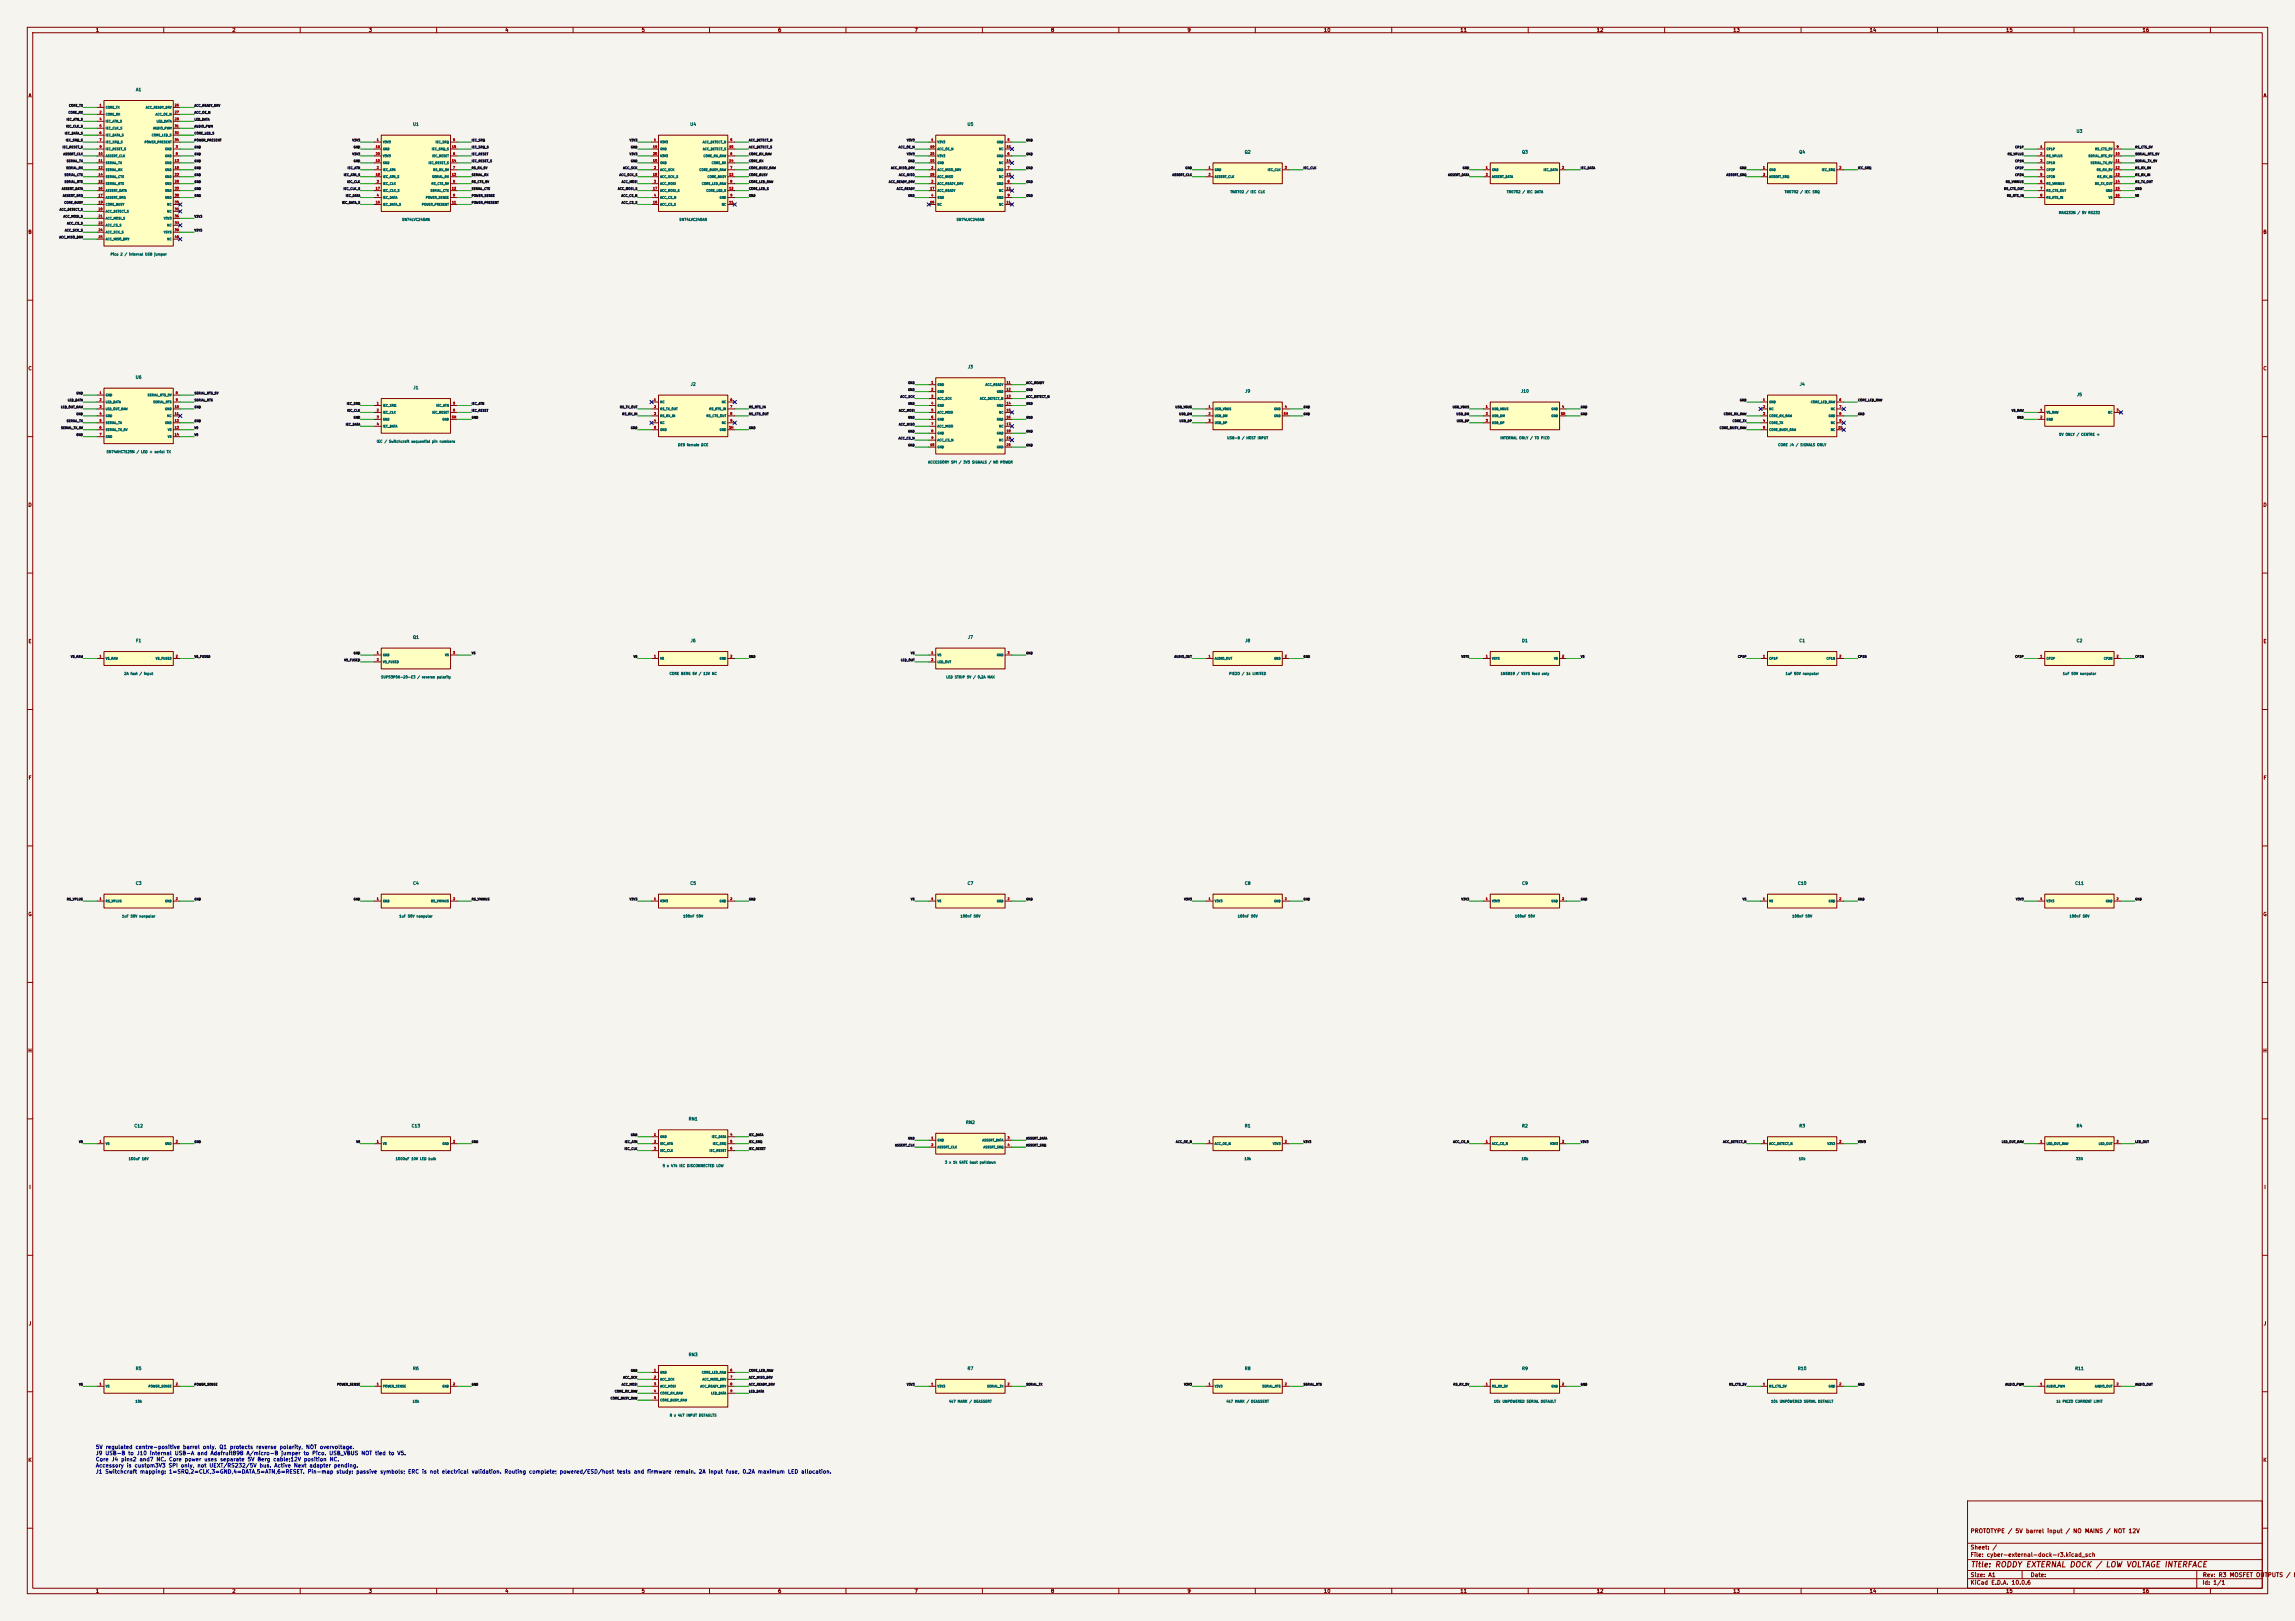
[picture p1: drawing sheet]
<svg xmlns="http://www.w3.org/2000/svg" width="841mm" height="594mm" viewBox="0 0 841 594" stroke-linecap="round" stroke-linejoin="round" font-family="sans-serif">
<defs><g id="words">
<text font-size="2" fill="#840000" x="722" y="574.8">Title: RODDY EXTERNAL DOCK / LOW VOLTAGE INTERFACE</text>
<g font-size="1.5" fill="#840000">
<text x="721.9" y="562.1">PROTOTYPE / 5V barrel input / NO MAINS / NOT 12V</text>
<text x="721.9" y="568.1">Sheet: /</text>
<text x="721.9" y="570.8">File: cyber-external-dock-r3.kicad_sch</text>
<text x="721.9" y="581">KiCad E.D.A. 10.0.6</text>
<text x="721.9" y="578.2">Size: A1</text>
<text x="743.9" y="578.2">Date:</text>
<text x="806.9" y="581">Id: 1/1</text>
<text x="807" y="578.2">Rev: R3 MOSFET OUTPUTS / PR</text>
</g>
<g font-size="1.4" fill="#0000c2">
<text x="35" y="531.3">5V regulated centre-positive barrel only. Q1 protects reverse polarity, NOT overvoltage.</text>
<text x="35" y="533.6">J9 USB-B to J10 internal USB-A and Adafruit898 A/micro-B jumper to Pico. USB_VBUS NOT tied to V5.</text>
<text x="35" y="535.8">Core J4 pins2 and7 NC. Core power uses separate 5V Berg cable;12V position NC.</text>
<text x="35" y="538.1">Accessory is custom3V3 SPI only, not UEXT/RS232/5V bus. Active Next adapter pending.</text>
<text x="35" y="540.3">J1 Switchcraft mapping: 1=SRQ,2=CLK,3=GND,4=DATA,5=ATN,6=RESET. Pin-map study: passive symbols; ERC is not electrical validation. Routing complete; powered/ESD/host tests and firmware remain. 2A input fuse, 0.2A maximum LED allocation.</text>
</g>
<g font-size="1.3" fill="#840000">
<text x="35" y="12">1</text>
<text x="85" y="12">2</text>
<text x="135" y="12">3</text>
<text x="185" y="12">4</text>
<text x="235" y="12">5</text>
<text x="285" y="12">6</text>
<text x="335" y="12">7</text>
<text x="385" y="12">8</text>
<text x="435" y="12">9</text>
<text x="485" y="12">10</text>
<text x="535" y="12">11</text>
<text x="585" y="12">12</text>
<text x="635" y="12">13</text>
<text x="685" y="12">14</text>
<text x="735" y="12">15</text>
<text x="785" y="12">16</text>
<text x="10.3" y="36">A</text>
<text x="829.3" y="36">A</text>
<text x="10.2" y="86">B</text>
<text x="829.2" y="86">B</text>
<text x="10.2" y="136">C</text>
<text x="829.2" y="136">C</text>
<text x="10.2" y="186">D</text>
<text x="829.2" y="186">D</text>
<text x="10.3" y="236">E</text>
<text x="829.3" y="236">E</text>
<text x="10.3" y="286">F</text>
<text x="829.3" y="286">F</text>
<text x="10.2" y="336">G</text>
<text x="829.2" y="336">G</text>
<text x="10.2" y="386">H</text>
<text x="829.2" y="386">H</text>
<text x="10.6" y="436">I</text>
<text x="829.6" y="436">I</text>
<text x="10.4" y="486">J</text>
<text x="829.4" y="486">J</text>
<text x="10.2" y="536">K</text>
<text x="829.2" y="536">K</text>
<text x="35" y="584">1</text>
<text x="85" y="584">2</text>
<text x="135" y="584">3</text>
<text x="185" y="584">4</text>
<text x="235" y="584">5</text>
<text x="285" y="584">6</text>
<text x="335" y="584">7</text>
<text x="385" y="584">8</text>
<text x="435" y="584">9</text>
<text x="485" y="584">10</text>
<text x="535" y="584">11</text>
<text x="585" y="584">12</text>
<text x="635" y="584">13</text>
<text x="685" y="584">14</text>
<text x="735" y="584">15</text>
<text x="785" y="584">16</text>
</g>
<g font-size="1.1" fill="#006464">
<text x="49.7" y="33.7">A1</text>
<text x="151.2" y="46.4">U1</text>
<text x="252.8" y="46.4">U4</text>
<text x="354.4" y="46.4">U5</text>
<text x="760.8" y="48.9">U3</text>
<text x="456" y="56.5">Q2</text>
<text x="557.6" y="56.5">Q3</text>
<text x="659.2" y="56.5">Q4</text>
<text x="354.5" y="135.3">J3</text>
<text x="49.6" y="139.1">U6</text>
<text x="151.3" y="142.9">J1</text>
<text x="252.9" y="141.6">J2</text>
<text x="659.3" y="141.6">J4</text>
<text x="456.1" y="144.2">J9</text>
<text x="557.2" y="144.2">J10</text>
<text x="760.9" y="145.4">J5</text>
<text x="49.7" y="235.6">F1</text>
<text x="151.2" y="234.3">Q1</text>
<text x="252.9" y="235.6">J6</text>
<text x="354.5" y="234.3">J7</text>
<text x="456.1" y="235.6">J8</text>
<text x="557.6" y="235.6">D1</text>
<text x="659.2" y="235.6">C1</text>
<text x="760.8" y="235.6">C2</text>
<text x="49.6" y="324.5">C3</text>
<text x="151.2" y="324.5">C4</text>
<text x="252.8" y="324.5">C5</text>
<text x="354.4" y="324.5">C7</text>
<text x="456" y="324.5">C8</text>
<text x="557.6" y="324.5">C9</text>
<text x="658.7" y="324.5">C10</text>
<text x="760.3" y="324.5">C11</text>
<text x="49.1" y="413.4">C12</text>
<text x="150.7" y="413.4">C13</text>
<text x="252.2" y="410.9">RN1</text>
<text x="353.8" y="412.1">RN2</text>
<text x="456" y="413.4">R1</text>
<text x="557.6" y="413.4">R2</text>
<text x="659.2" y="413.4">R3</text>
<text x="760.8" y="413.4">R4</text>
<text x="252.2" y="497.2">RN3</text>
<text x="49.6" y="502.3">R5</text>
<text x="151.2" y="502.3">R6</text>
<text x="354.4" y="502.3">R7</text>
<text x="456" y="502.3">R8</text>
<text x="557.6" y="502.3">R9</text>
<text x="658.7" y="502.3">R10</text>
<text x="760.3" y="502.3">R11</text>
</g>
<g font-size=".9" fill="#006464">
<text x="450.7" y="71">TN0702 / IEC CLK</text>
<text x="552" y="71">TN0702 / IEC DATA</text>
<text x="653.9" y="71">TN0702 / IEC SRQ</text>
<text x="147.2" y="81.1">SN74LVC245AN</text>
<text x="248.8" y="81.1">SN74LVC245AN</text>
<text x="350.4" y="81.1">SN74LVC245AN</text>
<text x="754.3" y="78.6">MAX232N / 5V RS232</text>
<text x="40.4" y="93.8">Pico 2 / internal USB jumper</text>
<text x="449.6" y="161.2">USB-B / HOST INPUT</text>
<text x="549.7" y="161.2">INTERNAL ONLY / TO PICO</text>
<text x="754.5" y="159.9">5V ONLY / CENTRE +</text>
<text x="38.9" y="166.2">SN74AHCT125N / LED + serial TX</text>
<text x="138" y="162.4">IEC / Switchcraft sequential pin numbers</text>
<text x="248.4" y="163.7">DE9 female DCE</text>
<text x="651.5" y="163.7">CORE J4 / SIGNALS ONLY</text>
<text x="340" y="170">ACCESSORY SPI / 3V3 SIGNALS / NO POWER</text>
<text x="45.4" y="247.5">2A fast / input</text>
<text x="139.5" y="248.8">SUP53P06-20-E3 / reverse polarity</text>
<text x="245.2" y="247.5">CORE BERG 5V / 12V NC</text>
<text x="346.6" y="248.8">LED STRIP 5V / 0.2A MAX</text>
<text x="450.3" y="247.5">PIEZO / 1k LIMITED</text>
<text x="549.8" y="247.5">1N5819 / VSYS feed only</text>
<text x="654.2" y="247.5">1uF 50V nonpolar</text>
<text x="755.8" y="247.5">1uF 50V nonpolar</text>
<text x="44.6" y="336.4">1uF 50V nonpolar</text>
<text x="146.2" y="336.4">1uF 50V nonpolar</text>
<text x="250.2" y="336.4">100nF 50V</text>
<text x="351.8" y="336.4">100nF 50V</text>
<text x="453.4" y="336.4">100nF 50V</text>
<text x="555" y="336.4">100nF 50V</text>
<text x="656.6" y="336.4">100nF 50V</text>
<text x="758.2" y="336.4">100nF 50V</text>
<text x="47" y="425.3">100uF 16V</text>
<text x="144.9" y="425.3">1000uF 10V LED bulk</text>
<text x="455.9" y="425.3">10k</text>
<text x="557.5" y="425.3">10k</text>
<text x="659.1" y="425.3">10k</text>
<text x="760.6" y="425.3">330</text>
<text x="242.7" y="427.9">5 x 47k IEC DISCONNECTED LOW</text>
<text x="346.2" y="426.6">3 x 1k GATE boot pulldown</text>
<text x="49.5" y="514.2">10k</text>
<text x="151.1" y="514.2">10k</text>
<text x="347.7" y="514.2">4k7 MARK / DEASSERT</text>
<text x="449.3" y="514.2">4k7 MARK / DEASSERT</text>
<text x="547.3" y="514.2">10k UNPOWERED SERIAL DEFAULT</text>
<text x="648.9" y="514.2">10k UNPOWERED SERIAL DEFAULT</text>
<text x="753.4" y="514.2">1k PIEZO CURRENT LIMIT</text>
<text x="245.3" y="519.3">8 x 4k7 INPUT DEFAULTS</text>
</g>
<g font-size=".8" fill="#0f0f0f">
<text x="25" y="41.8">CORE_RX</text>
<text x="25.2" y="39.3">CORE_TX</text>
<text x="71.1" y="41.8">ACC_OE_N</text>
<text x="71.1" y="39.3">ACC_READY_DRV</text>
<text x="24.2" y="46.9">IEC_CLK_S</text>
<text x="24.3" y="44.4">IEC_ATN_S</text>
<text x="71.1" y="44.4">LED_DATA</text>
<text x="71.1" y="46.9">AUDIO_PWM</text>
<text x="23.6" y="49.4">IEC_DATA_S</text>
<text x="24" y="52">IEC_SRQ_S</text>
<text x="71.1" y="49.4">CORE_LED_S</text>
<text x="71.1" y="52">POWER_PRESENT</text>
<text x="129" y="52">V3V3</text>
<text x="172.7" y="52">IEC_SRQ</text>
<text x="230.6" y="52">V3V3</text>
<text x="274.3" y="52">ACC_DETECT_N</text>
<text x="332.2" y="52">V3V3</text>
<text x="375.9" y="52">GND</text>
<text x="22.8" y="54.5">IEC_RESET_S</text>
<text x="23.1" y="57.1">ASSERT_CLK</text>
<text x="24.3" y="59.6">SERIAL_TX</text>
<text x="71.1" y="54.5">GND</text>
<text x="71.1" y="57.1">GND</text>
<text x="71.1" y="59.6">GND</text>
<text x="129" y="57.1">V3V3</text>
<text x="129.5" y="59.6">GND</text>
<text x="129.5" y="54.5">GND</text>
<text x="172.7" y="54.5">IEC_SRQ_S</text>
<text x="172.7" y="57.1">IEC_RESET</text>
<text x="172.7" y="59.6">IEC_RESET_S</text>
<text x="230.6" y="57.1">V3V3</text>
<text x="231.1" y="54.5">GND</text>
<text x="231.1" y="59.6">GND</text>
<text x="274.3" y="54.5">ACC_DETECT_S</text>
<text x="274.3" y="57.1">CORE_RX_RAW</text>
<text x="274.3" y="59.6">CORE_RX</text>
<text x="329.2" y="54.5">ACC_OE_N</text>
<text x="332.2" y="57.1">V3V3</text>
<text x="332.7" y="59.6">GND</text>
<text x="375.9" y="57.1">GND</text>
<text x="735.6" y="57.1">RS_VPLUS</text>
<text x="738.3" y="59.6">CP1N</text>
<text x="738.3" y="54.5">CP1P</text>
<text x="782.3" y="59.6">SERIAL_TX_5V</text>
<text x="782.3" y="57.1">SERIAL_RTS_5V</text>
<text x="782.3" y="54.5">RS_CTS_5V</text>
<text x="23.5" y="64.7">SERIAL_CTS</text>
<text x="24.1" y="62.1">SERIAL_RX</text>
<text x="71.1" y="64.7">GND</text>
<text x="71.1" y="62.1">GND</text>
<text x="125.9" y="64.7">IEC_ATN_S</text>
<text x="127.3" y="62.1">IEC_ATN</text>
<text x="172.7" y="62.1">RS_RX_5V</text>
<text x="172.7" y="64.7">SERIAL_RX</text>
<text x="226.9" y="64.7">ACC_SCK_S</text>
<text x="228.2" y="62.1">ACC_SCK</text>
<text x="274.3" y="62.1">CORE_BUSY_RAW</text>
<text x="274.3" y="64.7">CORE_BUSY</text>
<text x="326.4" y="62.1">ACC_MISO_DRV</text>
<text x="329.3" y="64.7">ACC_MISO</text>
<text x="375.9" y="62.1">GND</text>
<text x="429.5" y="64.7">ASSERT_CLK</text>
<text x="434.3" y="62.1">GND</text>
<text x="477.5" y="62.1">IEC_CLK</text>
<text x="530.6" y="64.7">ASSERT_DATA</text>
<text x="535.9" y="62.1">GND</text>
<text x="579.1" y="62.1">IEC_DATA</text>
<text x="632.5" y="64.7">ASSERT_SRQ</text>
<text x="637.5" y="62.1">GND</text>
<text x="680.7" y="62.1">IEC_SRQ</text>
<text x="738.3" y="64.7">CP2N</text>
<text x="738.3" y="62.1">CP2P</text>
<text x="782.3" y="64.7">RS_RX_IN</text>
<text x="782.3" y="62.1">RS_RX_5V</text>
<text x="22.6" y="69.8">ASSERT_DATA</text>
<text x="23.5" y="67.2">SERIAL_RTS</text>
<text x="71.1" y="69.8">GND</text>
<text x="71.1" y="67.2">GND</text>
<text x="125.8" y="69.8">IEC_CLK_S</text>
<text x="127.1" y="67.2">IEC_CLK</text>
<text x="172.7" y="69.8">SERIAL_CTS</text>
<text x="172.7" y="67.2">RS_CTS_5V</text>
<text x="226.3" y="69.8">ACC_MOSI_S</text>
<text x="227.7" y="67.2">ACC_MOSI</text>
<text x="274.3" y="67.2">CORE_LED_RAW</text>
<text x="274.3" y="69.8">CORE_LED_S</text>
<text x="325.6" y="67.2">ACC_READY_DRV</text>
<text x="328.5" y="69.8">ACC_READY</text>
<text x="375.9" y="67.2">GND</text>
<text x="734.3" y="69.8">RS_CTS_OUT</text>
<text x="734.9" y="67.2">RS_VMINUS</text>
<text x="782.3" y="69.8">GND</text>
<text x="782.3" y="67.2">RS_TX_OUT</text>
<text x="21.8" y="77.4">ACC_DETECT_S</text>
<text x="22.9" y="72.3">ASSERT_SRQ</text>
<text x="23.4" y="74.8">CORE_BUSY</text>
<text x="71.1" y="72.3">GND</text>
<text x="125.2" y="74.8">IEC_DATA_S</text>
<text x="126.6" y="72.3">IEC_DATA</text>
<text x="172.7" y="74.8">POWER_PRESENT</text>
<text x="172.7" y="72.3">POWER_SENSE</text>
<text x="227.6" y="72.3">ACC_CS_N</text>
<text x="227.7" y="74.8">ACC_CS_S</text>
<text x="274.3" y="72.3">GND</text>
<text x="332.7" y="72.3">GND</text>
<text x="375.9" y="72.3">GND</text>
<text x="735.3" y="72.3">RS_RTS_IN</text>
<text x="782.3" y="72.3">V5</text>
<text x="23.1" y="79.9">ACC_MOSI_S</text>
<text x="24.5" y="82.5">ACC_CS_S</text>
<text x="71.1" y="79.9">V3V3</text>
<text x="21.6" y="87.5">ACC_MISO_DRV</text>
<text x="23.7" y="85">ACC_SCK_S</text>
<text x="71.1" y="85">VSYS</text>
<text x="332.7" y="143.4">GND</text>
<text x="332.7" y="140.9">GND</text>
<text x="375.9" y="143.4">GND</text>
<text x="375.9" y="140.9">ACC_READY</text>
<text x="22.2" y="149.8">LED_OUT_RAW</text>
<text x="24.7" y="147.2">LED_DATA</text>
<text x="27.9" y="144.7">GND</text>
<text x="71.1" y="149.8">GND</text>
<text x="71.1" y="147.2">SERIAL_RTS</text>
<text x="71.1" y="144.7">SERIAL_RTS_5V</text>
<text x="127" y="148.5">IEC_SRQ</text>
<text x="172.7" y="148.5">IEC_ATN</text>
<text x="227.1" y="149.8">RS_TX_OUT</text>
<text x="274.3" y="149.8">RS_RTS_IN</text>
<text x="329.8" y="146">ACC_SCK</text>
<text x="332.7" y="148.5">GND</text>
<text x="375.9" y="146">ACC_DETECT_N</text>
<text x="375.9" y="148.5">GND</text>
<text x="430.6" y="149.8">USB_VBUS</text>
<text x="477.5" y="149.8">GND</text>
<text x="532.2" y="149.8">USB_VBUS</text>
<text x="579.1" y="149.8">GND</text>
<text x="637.5" y="147.2">GND</text>
<text x="680.7" y="147.2">CORE_LED_RAW</text>
<text x="24.3" y="154.9">SERIAL_TX</text>
<text x="27.9" y="152.3">GND</text>
<text x="71.1" y="154.9">GND</text>
<text x="127.1" y="151">IEC_CLK</text>
<text x="129.5" y="153.6">GND</text>
<text x="172.7" y="151">IEC_RESET</text>
<text x="172.7" y="153.6">GND</text>
<text x="227.9" y="152.3">RS_RX_IN</text>
<text x="274.3" y="152.3">RS_CTS_OUT</text>
<text x="329.3" y="151">ACC_MOSI</text>
<text x="332.7" y="153.6">GND</text>
<text x="375.9" y="153.6">GND</text>
<text x="432" y="152.3">USB_DM</text>
<text x="432.1" y="154.9">USB_DP</text>
<text x="477.5" y="152.3">GND</text>
<text x="533.6" y="152.3">USB_DM</text>
<text x="533.7" y="154.9">USB_DP</text>
<text x="579.1" y="152.3">GND</text>
<text x="631.6" y="152.3">CORE_RX_RAW</text>
<text x="634.8" y="154.9">CORE_TX</text>
<text x="680.7" y="152.3">GND</text>
<text x="737" y="151">V5_RAW</text>
<text x="739.1" y="153.6">GND</text>
<text x="22.3" y="157.4">SERIAL_TX_5V</text>
<text x="27.9" y="159.9">GND</text>
<text x="71.1" y="157.4">V5</text>
<text x="71.1" y="159.9">V5</text>
<text x="126.6" y="156.1">IEC_DATA</text>
<text x="231.1" y="157.4">GND</text>
<text x="274.3" y="157.4">GND</text>
<text x="329.2" y="161.2">ACC_CS_N</text>
<text x="329.3" y="156.1">ACC_MISO</text>
<text x="332.7" y="158.7">GND</text>
<text x="375.9" y="158.7">GND</text>
<text x="630" y="157.4">CORE_BUSY_RAW</text>
<text x="332.7" y="163.7">GND</text>
<text x="375.9" y="163.7">GND</text>
<text x="129.5" y="239.9">GND</text>
<text x="172.7" y="239.9">V5</text>
<text x="333.7" y="239.9">V5</text>
<text x="375.9" y="239.9">GND</text>
<text x="25.8" y="241.2">V5_RAW</text>
<text x="71.1" y="241.2">V5_FUSED</text>
<text x="126" y="242.5">V5_FUSED</text>
<text x="232.1" y="241.2">V5</text>
<text x="274.3" y="241.2">GND</text>
<text x="330" y="242.5">LED_OUT</text>
<text x="430.3" y="241.2">AUDIO_OUT</text>
<text x="477.5" y="241.2">GND</text>
<text x="535.4" y="241.2">VSYS</text>
<text x="579.1" y="241.2">V5</text>
<text x="636.7" y="241.2">CP1P</text>
<text x="680.7" y="241.2">CP1N</text>
<text x="738.3" y="241.2">CP2P</text>
<text x="782.3" y="241.2">CP2N</text>
<text x="24.4" y="330.1">RS_VPLUS</text>
<text x="71.1" y="330.1">GND</text>
<text x="129.5" y="330.1">GND</text>
<text x="172.7" y="330.1">RS_VMINUS</text>
<text x="230.6" y="330.1">V3V3</text>
<text x="274.3" y="330.1">GND</text>
<text x="333.7" y="330.1">V5</text>
<text x="375.9" y="330.1">GND</text>
<text x="433.8" y="330.1">V3V3</text>
<text x="477.5" y="330.1">GND</text>
<text x="535.4" y="330.1">V3V3</text>
<text x="579.1" y="330.1">GND</text>
<text x="638.5" y="330.1">V5</text>
<text x="680.7" y="330.1">GND</text>
<text x="738.6" y="330.1">V3V3</text>
<text x="782.3" y="330.1">GND</text>
<text x="28.9" y="419">V5</text>
<text x="71.1" y="419">GND</text>
<text x="130.5" y="419">V5</text>
<text x="172.7" y="419">GND</text>
<text x="228.9" y="419">IEC_ATN</text>
<text x="231.1" y="416.5">GND</text>
<text x="274.3" y="416.5">IEC_DATA</text>
<text x="274.3" y="419">IEC_SRQ</text>
<text x="332.7" y="417.7">GND</text>
<text x="375.9" y="417.7">ASSERT_DATA</text>
<text x="430.8" y="419">ACC_OE_N</text>
<text x="477.5" y="419">V3V3</text>
<text x="532.4" y="419">ACC_CS_N</text>
<text x="579.1" y="419">V3V3</text>
<text x="631.3" y="419">ACC_DETECT_N</text>
<text x="680.7" y="419">V3V3</text>
<text x="733.4" y="419">LED_OUT_RAW</text>
<text x="782.3" y="419">LED_OUT</text>
<text x="228.7" y="421.6">IEC_CLK</text>
<text x="274.3" y="421.6">IEC_RESET</text>
<text x="327.9" y="420.3">ASSERT_CLK</text>
<text x="375.9" y="420.3">ASSERT_SRQ</text>
<text x="231.1" y="502.8">GND</text>
<text x="274.3" y="502.8">CORE_LED_RAW</text>
<text x="28.9" y="507.9">V5</text>
<text x="71.1" y="507.9">POWER_SENSE</text>
<text x="123.4" y="507.9">POWER_SENSE</text>
<text x="172.7" y="507.9">GND</text>
<text x="227.7" y="507.9">ACC_MOSI</text>
<text x="228.2" y="505.4">ACC_SCK</text>
<text x="274.3" y="505.4">ACC_MISO_DRV</text>
<text x="274.3" y="507.9">ACC_READY_DRV</text>
<text x="332.2" y="507.9">V3V3</text>
<text x="375.9" y="507.9">SERIAL_TX</text>
<text x="433.8" y="507.9">V3V3</text>
<text x="477.5" y="507.9">SERIAL_RTS</text>
<text x="532.5" y="507.9">RS_RX_5V</text>
<text x="579.1" y="507.9">GND</text>
<text x="633.5" y="507.9">RS_CTS_5V</text>
<text x="680.7" y="507.9">GND</text>
<text x="734.7" y="507.9">AUDIO_PWM</text>
<text x="782.3" y="507.9">AUDIO_OUT</text>
<text x="223.6" y="513">CORE_BUSY_RAW</text>
<text x="225.2" y="510.5">CORE_RX_RAW</text>
<text x="274.3" y="510.5">LED_DATA</text>
</g>
<g font-size=".8" fill="#a90000">
<text x="36.4" y="39.1">1</text>
<text x="36.4" y="41.7">2</text>
<text x="63.9" y="39.1">26</text>
<text x="63.9" y="41.7">27</text>
<text x="36.4" y="44.2">4</text>
<text x="36.4" y="46.8">5</text>
<text x="63.9" y="44.2">29</text>
<text x="63.9" y="46.8">31</text>
<text x="36.4" y="49.3">6</text>
<text x="36.4" y="51.8">7</text>
<text x="63.9" y="49.3">32</text>
<text x="63.9" y="51.8">34</text>
<text x="138" y="51.8">1</text>
<text x="165.9" y="51.8">5</text>
<text x="239.6" y="51.8">1</text>
<text x="267.5" y="51.8">5</text>
<text x="341.2" y="51.8">1</text>
<text x="369.1" y="51.8">5</text>
<text x="36" y="56.9">10</text>
<text x="36" y="59.5">11</text>
<text x="36.4" y="54.4">9</text>
<text x="63.9" y="59.5">13</text>
<text x="64.3" y="54.4">3</text>
<text x="64.3" y="56.9">8</text>
<text x="137.6" y="59.5">10</text>
<text x="137.6" y="54.4">19</text>
<text x="137.6" y="56.9">20</text>
<text x="165.5" y="59.5">14</text>
<text x="165.5" y="54.4">15</text>
<text x="165.9" y="56.9">6</text>
<text x="239.2" y="59.5">10</text>
<text x="239.2" y="54.4">19</text>
<text x="239.2" y="56.9">20</text>
<text x="267.1" y="59.5">14</text>
<text x="267.1" y="54.4">15</text>
<text x="267.5" y="56.9">6</text>
<text x="340.8" y="59.5">10</text>
<text x="340.8" y="54.4">19</text>
<text x="340.8" y="56.9">20</text>
<text x="368.7" y="59.5">14</text>
<text x="368.7" y="54.4">15</text>
<text x="369.1" y="56.9">6</text>
<text x="747.6" y="54.4">1</text>
<text x="747.6" y="56.9">2</text>
<text x="747.6" y="59.5">3</text>
<text x="775.1" y="56.9">10</text>
<text x="775.1" y="59.5">11</text>
<text x="775.5" y="54.4">9</text>
<text x="36" y="62">12</text>
<text x="36" y="64.5">14</text>
<text x="63.9" y="62">18</text>
<text x="63.9" y="64.5">23</text>
<text x="137.6" y="64.5">18</text>
<text x="138" y="62">2</text>
<text x="165.5" y="64.5">13</text>
<text x="165.9" y="62">7</text>
<text x="239.2" y="64.5">18</text>
<text x="239.6" y="62">2</text>
<text x="267.1" y="64.5">13</text>
<text x="267.5" y="62">7</text>
<text x="340.8" y="64.5">18</text>
<text x="341.2" y="62">2</text>
<text x="368.7" y="64.5">13</text>
<text x="369.1" y="62">7</text>
<text x="442.8" y="62">1</text>
<text x="442.8" y="64.5">2</text>
<text x="470.7" y="62">3</text>
<text x="544.4" y="62">1</text>
<text x="544.4" y="64.5">2</text>
<text x="572.3" y="62">3</text>
<text x="646" y="62">1</text>
<text x="646" y="64.5">2</text>
<text x="673.9" y="62">3</text>
<text x="747.6" y="62">4</text>
<text x="747.6" y="64.5">5</text>
<text x="775.1" y="62">12</text>
<text x="775.1" y="64.5">13</text>
<text x="36" y="67.1">15</text>
<text x="36" y="69.6">16</text>
<text x="63.9" y="67.1">28</text>
<text x="63.9" y="69.6">33</text>
<text x="137.6" y="69.6">17</text>
<text x="138" y="67.1">3</text>
<text x="165.5" y="69.6">12</text>
<text x="165.9" y="67.1">8</text>
<text x="239.2" y="69.6">17</text>
<text x="239.6" y="67.1">3</text>
<text x="267.1" y="69.6">12</text>
<text x="267.5" y="67.1">8</text>
<text x="340.8" y="69.6">17</text>
<text x="341.2" y="67.1">3</text>
<text x="368.7" y="69.6">12</text>
<text x="369.1" y="67.1">8</text>
<text x="747.6" y="67.1">6</text>
<text x="747.6" y="69.6">7</text>
<text x="775.1" y="67.1">14</text>
<text x="775.1" y="69.6">15</text>
<text x="36" y="72.2">17</text>
<text x="36" y="74.7">19</text>
<text x="36" y="77.2">20</text>
<text x="63.9" y="74.7">30</text>
<text x="63.9" y="77.2">35</text>
<text x="63.9" y="72.2">38</text>
<text x="137.6" y="74.7">16</text>
<text x="138" y="72.2">4</text>
<text x="165.5" y="74.7">11</text>
<text x="165.9" y="72.2">9</text>
<text x="239.2" y="74.7">16</text>
<text x="239.6" y="72.2">4</text>
<text x="267.1" y="74.7">11</text>
<text x="267.5" y="72.2">9</text>
<text x="340.8" y="74.7">16</text>
<text x="341.2" y="72.2">4</text>
<text x="368.7" y="74.7">11</text>
<text x="369.1" y="72.2">9</text>
<text x="747.6" y="72.2">8</text>
<text x="775.1" y="72.2">16</text>
<text x="36" y="79.8">21</text>
<text x="36" y="82.3">22</text>
<text x="63.9" y="79.8">36</text>
<text x="63.9" y="82.3">37</text>
<text x="36" y="84.9">24</text>
<text x="36" y="87.4">25</text>
<text x="63.9" y="84.9">39</text>
<text x="63.9" y="87.4">40</text>
<text x="341.2" y="140.7">1</text>
<text x="341.2" y="143.3">2</text>
<text x="368.7" y="140.7">11</text>
<text x="368.7" y="143.3">12</text>
<text x="36.4" y="144.6">1</text>
<text x="36.4" y="147.1">2</text>
<text x="36.4" y="149.6">3</text>
<text x="63.9" y="149.6">10</text>
<text x="64.3" y="144.6">8</text>
<text x="64.3" y="147.1">9</text>
<text x="138" y="148.4">1</text>
<text x="165.9" y="148.4">5</text>
<text x="239.6" y="147.1">1</text>
<text x="239.6" y="149.6">2</text>
<text x="267.5" y="147.1">6</text>
<text x="267.5" y="149.6">7</text>
<text x="341.2" y="145.8">3</text>
<text x="341.2" y="148.4">4</text>
<text x="368.7" y="145.8">13</text>
<text x="368.7" y="148.4">14</text>
<text x="442.8" y="149.6">1</text>
<text x="470.7" y="149.6">4</text>
<text x="544.4" y="149.6">1</text>
<text x="572.3" y="149.6">4</text>
<text x="646" y="147.1">1</text>
<text x="646" y="149.6">2</text>
<text x="673.9" y="147.1">6</text>
<text x="673.9" y="149.6">7</text>
<text x="36.4" y="152.2">4</text>
<text x="36.4" y="154.7">5</text>
<text x="63.9" y="152.2">11</text>
<text x="63.9" y="154.7">12</text>
<text x="138" y="150.9">2</text>
<text x="138" y="153.4">3</text>
<text x="138" y="156">4</text>
<text x="165.5" y="153.4">SH</text>
<text x="165.9" y="150.9">6</text>
<text x="239.6" y="152.2">3</text>
<text x="239.6" y="154.7">4</text>
<text x="267.5" y="152.2">8</text>
<text x="267.5" y="154.7">9</text>
<text x="341.2" y="150.9">5</text>
<text x="341.2" y="153.4">6</text>
<text x="341.2" y="156">7</text>
<text x="368.7" y="150.9">15</text>
<text x="368.7" y="153.4">16</text>
<text x="368.7" y="156">17</text>
<text x="442.8" y="152.2">2</text>
<text x="442.8" y="154.7">3</text>
<text x="470.3" y="152.2">SH</text>
<text x="544.4" y="152.2">2</text>
<text x="544.4" y="154.7">3</text>
<text x="571.9" y="152.2">SH</text>
<text x="646" y="152.2">3</text>
<text x="646" y="154.7">4</text>
<text x="673.9" y="152.2">8</text>
<text x="673.9" y="154.7">9</text>
<text x="747.6" y="150.9">1</text>
<text x="747.6" y="153.4">2</text>
<text x="775.5" y="150.9">3</text>
<text x="36.4" y="157.3">6</text>
<text x="36.4" y="159.8">7</text>
<text x="63.9" y="157.3">13</text>
<text x="63.9" y="159.8">14</text>
<text x="239.6" y="157.3">5</text>
<text x="267.1" y="157.3">SH</text>
<text x="341.2" y="158.5">8</text>
<text x="341.2" y="161.1">9</text>
<text x="368.7" y="158.5">18</text>
<text x="368.7" y="161.1">19</text>
<text x="646" y="157.3">5</text>
<text x="673.5" y="157.3">10</text>
<text x="340.8" y="163.6">10</text>
<text x="368.7" y="163.6">20</text>
<text x="138" y="239.8">1</text>
<text x="165.9" y="239.8">3</text>
<text x="341.2" y="239.8">1</text>
<text x="369.1" y="239.8">3</text>
<text x="36.4" y="241.1">1</text>
<text x="64.3" y="241.1">2</text>
<text x="138" y="242.3">2</text>
<text x="239.6" y="241.1">1</text>
<text x="267.5" y="241.1">2</text>
<text x="341.2" y="242.3">2</text>
<text x="442.8" y="241.1">1</text>
<text x="470.7" y="241.1">2</text>
<text x="544.4" y="241.1">1</text>
<text x="572.3" y="241.1">2</text>
<text x="646" y="241.1">1</text>
<text x="673.9" y="241.1">2</text>
<text x="747.6" y="241.1">1</text>
<text x="775.5" y="241.1">2</text>
<text x="36.4" y="330">1</text>
<text x="64.3" y="330">2</text>
<text x="138" y="330">1</text>
<text x="165.9" y="330">2</text>
<text x="239.6" y="330">1</text>
<text x="267.5" y="330">2</text>
<text x="341.2" y="330">1</text>
<text x="369.1" y="330">2</text>
<text x="442.8" y="330">1</text>
<text x="470.7" y="330">2</text>
<text x="544.4" y="330">1</text>
<text x="572.3" y="330">2</text>
<text x="646" y="330">1</text>
<text x="673.9" y="330">2</text>
<text x="747.6" y="330">1</text>
<text x="775.5" y="330">2</text>
<text x="36.4" y="418.9">1</text>
<text x="64.3" y="418.9">2</text>
<text x="138" y="418.9">1</text>
<text x="165.9" y="418.9">2</text>
<text x="239.6" y="416.3">1</text>
<text x="239.6" y="418.9">2</text>
<text x="267.5" y="416.3">4</text>
<text x="267.5" y="418.9">5</text>
<text x="341.2" y="417.6">1</text>
<text x="369.1" y="417.6">3</text>
<text x="442.8" y="418.9">1</text>
<text x="470.7" y="418.9">2</text>
<text x="544.4" y="418.9">1</text>
<text x="572.3" y="418.9">2</text>
<text x="646" y="418.9">1</text>
<text x="673.9" y="418.9">2</text>
<text x="747.6" y="418.9">1</text>
<text x="775.5" y="418.9">2</text>
<text x="239.6" y="421.4">3</text>
<text x="267.5" y="421.4">6</text>
<text x="341.2" y="420.1">2</text>
<text x="369.1" y="420.1">4</text>
<text x="239.6" y="502.7">1</text>
<text x="267.5" y="502.7">6</text>
<text x="36.4" y="507.8">1</text>
<text x="64.3" y="507.8">2</text>
<text x="138" y="507.8">1</text>
<text x="165.9" y="507.8">2</text>
<text x="239.6" y="505.2">2</text>
<text x="239.6" y="507.8">3</text>
<text x="267.5" y="505.2">7</text>
<text x="267.5" y="507.8">8</text>
<text x="341.2" y="507.8">1</text>
<text x="369.1" y="507.8">2</text>
<text x="442.8" y="507.8">1</text>
<text x="470.7" y="507.8">2</text>
<text x="544.4" y="507.8">1</text>
<text x="572.3" y="507.8">2</text>
<text x="646" y="507.8">1</text>
<text x="673.9" y="507.8">2</text>
<text x="747.6" y="507.8">1</text>
<text x="775.5" y="507.8">2</text>
<text x="239.6" y="510.3">4</text>
<text x="239.6" y="512.9">5</text>
<text x="267.5" y="510.3">9</text>
</g>
<g font-size=".8" fill="#006464">
<text x="38.6" y="40">CORE_TX</text>
<text x="53.3" y="40">ACC_READY_DRV</text>
<text x="38.6" y="42.5">CORE_RX</text>
<text x="38.6" y="45.1">IEC_ATN_S</text>
<text x="38.6" y="47.6">IEC_CLK_S</text>
<text x="56" y="47.6">AUDIO_PWM</text>
<text x="56.9" y="42.5">ACC_OE_N</text>
<text x="57.3" y="45.1">LED_DATA</text>
<text x="38.6" y="50.1">IEC_DATA_S</text>
<text x="38.6" y="52.7">IEC_SRQ_S</text>
<text x="52.9" y="52.7">POWER_PRESENT</text>
<text x="55.5" y="50.1">CORE_LED_S</text>
<text x="140.2" y="52.7">V3V3</text>
<text x="159.5" y="52.7">IEC_SRQ</text>
<text x="241.8" y="52.7">V3V3</text>
<text x="257.4" y="52.7">ACC_DETECT_N</text>
<text x="343.4" y="52.7">V3V3</text>
<text x="365.2" y="52.7">GND</text>
<text x="38.6" y="55.2">IEC_RESET_S</text>
<text x="38.6" y="57.8">ASSERT_CLK</text>
<text x="60.4" y="55.2">GND</text>
<text x="60.4" y="57.8">GND</text>
<text x="140.2" y="55.2">GND</text>
<text x="140.2" y="57.8">V3V3</text>
<text x="158.1" y="55.2">IEC_SRQ_S</text>
<text x="158.3" y="57.8">IEC_RESET</text>
<text x="241.8" y="55.2">GND</text>
<text x="241.8" y="57.8">V3V3</text>
<text x="257.5" y="55.2">ACC_DETECT_S</text>
<text x="257.7" y="57.8">CORE_RX_RAW</text>
<text x="343.4" y="55.2">ACC_OE_N</text>
<text x="343.4" y="57.8">V3V3</text>
<text x="365.2" y="57.8">GND</text>
<text x="366" y="55.2">NC</text>
<text x="749.8" y="55.2">CP1P</text>
<text x="749.8" y="57.8">RS_VPLUS</text>
<text x="765.2" y="57.8">SERIAL_RTS_5V</text>
<text x="767.6" y="55.2">RS_CTS_5V</text>
<text x="38.6" y="60.3">SERIAL_TX</text>
<text x="38.6" y="62.8">SERIAL_RX</text>
<text x="38.6" y="65.4">SERIAL_CTS</text>
<text x="60.4" y="60.3">GND</text>
<text x="60.4" y="62.8">GND</text>
<text x="60.4" y="65.4">GND</text>
<text x="140.2" y="62.8">IEC_ATN</text>
<text x="140.2" y="60.3">GND</text>
<text x="140.2" y="65.4">IEC_ATN_S</text>
<text x="156.9" y="60.3">IEC_RESET_S</text>
<text x="158.2" y="65.4">SERIAL_RX</text>
<text x="158.6" y="62.8">RS_RX_5V</text>
<text x="241.8" y="62.8">ACC_SCK</text>
<text x="241.8" y="60.3">GND</text>
<text x="241.8" y="65.4">ACC_SCK_S</text>
<text x="256.2" y="62.8">CORE_BUSY_RAW</text>
<text x="259.2" y="65.4">CORE_BUSY</text>
<text x="260.7" y="60.3">CORE_RX</text>
<text x="343.4" y="62.8">ACC_MISO_DRV</text>
<text x="343.4" y="60.3">GND</text>
<text x="343.4" y="65.4">ACC_MISO</text>
<text x="365.2" y="62.8">GND</text>
<text x="366" y="65.4">NC</text>
<text x="366" y="60.3">NC</text>
<text x="445" y="62.8">GND</text>
<text x="445" y="65.4">ASSERT_CLK</text>
<text x="464.5" y="62.8">IEC_CLK</text>
<text x="546.6" y="62.8">GND</text>
<text x="546.6" y="65.4">ASSERT_DATA</text>
<text x="565.5" y="62.8">IEC_DATA</text>
<text x="648.2" y="62.8">GND</text>
<text x="648.2" y="65.4">ASSERT_SRQ</text>
<text x="667.5" y="62.8">IEC_SRQ</text>
<text x="749.8" y="60.3">CP1N</text>
<text x="749.8" y="62.8">CP2P</text>
<text x="749.8" y="65.4">CP2N</text>
<text x="766" y="60.3">SERIAL_TX_5V</text>
<text x="768.2" y="62.8">RS_RX_5V</text>
<text x="768.5" y="65.4">RS_RX_IN</text>
<text x="38.6" y="67.9">SERIAL_RTS</text>
<text x="38.6" y="70.5">ASSERT_DATA</text>
<text x="60.4" y="67.9">GND</text>
<text x="60.4" y="70.5">GND</text>
<text x="140.2" y="67.9">IEC_CLK</text>
<text x="140.2" y="70.5">IEC_CLK_S</text>
<text x="157.6" y="70.5">SERIAL_CTS</text>
<text x="158" y="67.9">RS_CTS_5V</text>
<text x="241.8" y="67.9">ACC_MOSI</text>
<text x="241.8" y="70.5">ACC_MOSI_S</text>
<text x="257.1" y="67.9">CORE_LED_RAW</text>
<text x="258.7" y="70.5">CORE_LED_S</text>
<text x="343.4" y="67.9">ACC_READY_DRV</text>
<text x="343.4" y="70.5">ACC_READY</text>
<text x="365.2" y="67.9">GND</text>
<text x="366" y="70.5">NC</text>
<text x="749.8" y="67.9">RS_VMINUS</text>
<text x="749.8" y="70.5">RS_CTS_OUT</text>
<text x="767.6" y="67.9">RS_TX_OUT</text>
<text x="771.6" y="70.5">GND</text>
<text x="38.6" y="73">ASSERT_SRQ</text>
<text x="38.6" y="75.5">CORE_BUSY</text>
<text x="60.4" y="73">GND</text>
<text x="61.2" y="75.5">NC</text>
<text x="140.2" y="73">IEC_DATA</text>
<text x="140.2" y="75.5">IEC_DATA_S</text>
<text x="154.5" y="75.5">POWER_PRESENT</text>
<text x="155.9" y="73">POWER_SENSE</text>
<text x="241.8" y="73">ACC_CS_N</text>
<text x="241.8" y="75.5">ACC_CS_S</text>
<text x="263.6" y="73">GND</text>
<text x="264.4" y="75.5">NC</text>
<text x="343.4" y="73">GND</text>
<text x="343.4" y="75.5">NC</text>
<text x="365.2" y="73">GND</text>
<text x="366" y="75.5">NC</text>
<text x="749.8" y="73">RS_RTS_IN</text>
<text x="772.6" y="73">V5</text>
<text x="38.6" y="78.1">ACC_DETECT_S</text>
<text x="38.6" y="80.6">ACC_MOSI_S</text>
<text x="38.6" y="83.2">ACC_CS_S</text>
<text x="59.9" y="80.6">V3V3</text>
<text x="61.2" y="78.1">NC</text>
<text x="61.2" y="83.2">NC</text>
<text x="38.6" y="85.7">ACC_SCK_S</text>
<text x="38.6" y="88.2">ACC_MISO_DRV</text>
<text x="59.9" y="85.7">VSYS</text>
<text x="61.2" y="88.2">NC</text>
<text x="343.4" y="141.6">GND</text>
<text x="361" y="141.6">ACC_READY</text>
<text x="38.6" y="145.4">GND</text>
<text x="38.6" y="147.9">LED_DATA</text>
<text x="54" y="145.4">SERIAL_RTS_5V</text>
<text x="56" y="147.9">SERIAL_RTS</text>
<text x="140.2" y="149.2">IEC_SRQ</text>
<text x="159.8" y="149.2">IEC_ATN</text>
<text x="241.8" y="147.9">NC</text>
<text x="264.4" y="147.9">NC</text>
<text x="343.4" y="144.1">GND</text>
<text x="343.4" y="146.7">ACC_SCK</text>
<text x="343.4" y="149.2">GND</text>
<text x="359" y="146.7">ACC_DETECT_N</text>
<text x="365.2" y="144.1">GND</text>
<text x="365.2" y="149.2">GND</text>
<text x="648.2" y="147.9">GND</text>
<text x="663.5" y="147.9">CORE_LED_RAW</text>
<text x="38.6" y="150.5">LED_OUT_RAW</text>
<text x="38.6" y="153">GND</text>
<text x="38.6" y="155.5">SERIAL_TX</text>
<text x="60.4" y="150.5">GND</text>
<text x="60.4" y="155.5">GND</text>
<text x="61.2" y="153">NC</text>
<text x="140.2" y="151.7">IEC_CLK</text>
<text x="140.2" y="154.3">GND</text>
<text x="158.3" y="151.7">IEC_RESET</text>
<text x="162" y="154.3">GND</text>
<text x="241.8" y="150.5">RS_TX_OUT</text>
<text x="241.8" y="153">RS_RX_IN</text>
<text x="241.8" y="155.5">NC</text>
<text x="258.8" y="153">RS_CTS_OUT</text>
<text x="259.8" y="150.5">RS_RTS_IN</text>
<text x="264.4" y="155.5">NC</text>
<text x="343.4" y="151.7">ACC_MOSI</text>
<text x="343.4" y="154.3">GND</text>
<text x="365.2" y="154.3">GND</text>
<text x="366" y="151.7">NC</text>
<text x="445" y="150.5">USB_VBUS</text>
<text x="445" y="153">USB_DM</text>
<text x="445" y="155.5">USB_DP</text>
<text x="466.8" y="150.5">GND</text>
<text x="466.8" y="153">GND</text>
<text x="546.6" y="150.5">USB_VBUS</text>
<text x="546.6" y="153">USB_DM</text>
<text x="546.6" y="155.5">USB_DP</text>
<text x="568.4" y="150.5">GND</text>
<text x="568.4" y="153">GND</text>
<text x="648.2" y="150.5">NC</text>
<text x="648.2" y="153">CORE_RX_RAW</text>
<text x="648.2" y="155.5">CORE_TX</text>
<text x="670" y="153">GND</text>
<text x="670.8" y="150.5">NC</text>
<text x="670.8" y="155.5">NC</text>
<text x="749.8" y="151.7">V5_RAW</text>
<text x="749.8" y="154.3">GND</text>
<text x="772.4" y="151.7">NC</text>
<text x="38.6" y="158.1">SERIAL_TX_5V</text>
<text x="38.6" y="160.6">GND</text>
<text x="61.4" y="158.1">V5</text>
<text x="61.4" y="160.6">V5</text>
<text x="140.2" y="156.8">IEC_DATA</text>
<text x="241.8" y="158.1">GND</text>
<text x="263.6" y="158.1">GND</text>
<text x="343.4" y="156.8">ACC_MISO</text>
<text x="343.4" y="159.4">GND</text>
<text x="343.4" y="161.9">ACC_CS_N</text>
<text x="365.2" y="159.4">GND</text>
<text x="366" y="156.8">NC</text>
<text x="366" y="161.9">NC</text>
<text x="648.2" y="158.1">CORE_BUSY_RAW</text>
<text x="670.8" y="158.1">NC</text>
<text x="343.4" y="164.4">GND</text>
<text x="365.2" y="164.4">GND</text>
<text x="38.6" y="241.9">V5_RAW</text>
<text x="57" y="241.9">V5_FUSED</text>
<text x="140.2" y="240.6">GND</text>
<text x="140.2" y="243.2">V5_FUSED</text>
<text x="163" y="240.6">V5</text>
<text x="241.8" y="241.9">V5</text>
<text x="263.6" y="241.9">GND</text>
<text x="343.4" y="240.6">V5</text>
<text x="343.4" y="243.2">LED_OUT</text>
<text x="365.2" y="240.6">GND</text>
<text x="445" y="241.9">AUDIO_OUT</text>
<text x="466.8" y="241.9">GND</text>
<text x="546.6" y="241.9">VSYS</text>
<text x="569.4" y="241.9">V5</text>
<text x="648.2" y="241.9">CP1P</text>
<text x="669.2" y="241.9">CP1N</text>
<text x="749.8" y="241.9">CP2P</text>
<text x="770.8" y="241.9">CP2N</text>
<text x="38.6" y="330.8">RS_VPLUS</text>
<text x="60.4" y="330.8">GND</text>
<text x="140.2" y="330.8">GND</text>
<text x="157.8" y="330.8">RS_VMINUS</text>
<text x="241.8" y="330.8">V3V3</text>
<text x="263.6" y="330.8">GND</text>
<text x="343.4" y="330.8">V5</text>
<text x="365.2" y="330.8">GND</text>
<text x="445" y="330.8">V3V3</text>
<text x="466.8" y="330.8">GND</text>
<text x="546.6" y="330.8">V3V3</text>
<text x="568.4" y="330.8">GND</text>
<text x="648.2" y="330.8">V5</text>
<text x="670" y="330.8">GND</text>
<text x="749.8" y="330.8">V3V3</text>
<text x="771.6" y="330.8">GND</text>
<text x="38.6" y="419.7">V5</text>
<text x="60.4" y="419.7">GND</text>
<text x="140.2" y="419.7">V5</text>
<text x="162" y="419.7">GND</text>
<text x="241.8" y="417.2">GND</text>
<text x="241.8" y="419.7">IEC_ATN</text>
<text x="260.7" y="417.2">IEC_DATA</text>
<text x="261.1" y="419.7">IEC_SRQ</text>
<text x="343.4" y="418.4">GND</text>
<text x="359.9" y="418.4">ASSERT_DATA</text>
<text x="445" y="419.7">ACC_OE_N</text>
<text x="466.3" y="419.7">V3V3</text>
<text x="546.6" y="419.7">ACC_CS_N</text>
<text x="567.9" y="419.7">V3V3</text>
<text x="648.2" y="419.7">ACC_DETECT_N</text>
<text x="669.5" y="419.7">V3V3</text>
<text x="749.8" y="419.7">LED_OUT_RAW</text>
<text x="769" y="419.7">LED_OUT</text>
<text x="241.8" y="422.2">IEC_CLK</text>
<text x="259.9" y="422.2">IEC_RESET</text>
<text x="343.4" y="421">ASSERT_CLK</text>
<text x="360.3" y="421">ASSERT_SRQ</text>
<text x="241.8" y="503.5">GND</text>
<text x="257.1" y="503.5">CORE_LED_RAW</text>
<text x="38.6" y="508.6">V5</text>
<text x="54.3" y="508.6">POWER_SENSE</text>
<text x="140.2" y="508.6">POWER_SENSE</text>
<text x="162" y="508.6">GND</text>
<text x="241.8" y="506.1">ACC_SCK</text>
<text x="241.8" y="508.6">ACC_MOSI</text>
<text x="256.5" y="508.6">ACC_READY_DRV</text>
<text x="257.3" y="506.1">ACC_MISO_DRV</text>
<text x="343.4" y="508.6">V3V3</text>
<text x="361.6" y="508.6">SERIAL_TX</text>
<text x="445" y="508.6">V3V3</text>
<text x="462.4" y="508.6">SERIAL_RTS</text>
<text x="546.6" y="508.6">RS_RX_5V</text>
<text x="568.4" y="508.6">GND</text>
<text x="648.2" y="508.6">RS_CTS_5V</text>
<text x="670" y="508.6">GND</text>
<text x="749.8" y="508.6">AUDIO_PWM</text>
<text x="767.6" y="508.6">AUDIO_OUT</text>
<text x="241.8" y="511.1">CORE_RX_RAW</text>
<text x="241.8" y="513.7">CORE_BUSY_RAW</text>
<text x="260.5" y="511.1">LED_DATA</text>
</g>
</g></defs>
<path d="M0 0h841v594h-841z" fill="#f5f4ef" stroke="#f5f4ef" stroke-width=".37"/>
<g fill="none" stroke="#840000" stroke-width=".37">
<path d="M10 10h821v574h-821zM12 12h817v570h-817zM60 10v2M110 10v2M160 10v2M210 10v2M260 10v2M310 10v2M360 10v2M410 10v2M460 10v2M510 10v2"/>
<path d="M560 10v2M610 10v2M660 10v2M710 10v2M760 10v2M810 10v2M10 60h2M829 60h2M10 110h2M829 110h2M10 160h2M829 160h2"/>
<path d="M10 210h2M829 210h2M10 260h2M829 260h2M10 310h2M829 310h2M10 360h2M829 360h2M10 410h2M829 410h2M10 460h2M829 460h2"/>
<path d="M10 510h2M829 510h2M10 560h2M721 550h108v32h-108zM829 560h2M721 578.5h108M721 575.5h108M721 571.5h108M721 565.5h108M741 575.5v3M805 575.5v6.5M60 582v2"/>
<path d="M110 582v2M160 582v2M210 582v2M260 582v2M310 582v2M360 582v2M410 582v2M460 582v2M510 582v2M560 582v2M610 582v2M660 582v2"/>
<path d="M710 582v2M760 582v2M810 582v2"/>
</g>
<path d="M241.3 327.7h25.4v5h-25.4z" fill="#ffffc2"/>
<path d="M238.8 330.2h2.5M241.3 327.7h25.4v5h-25.4zM266.7 330.2h2.5" fill="none" stroke="#840000" stroke-width=".37"/>
<path d="M647.7 416.6h25.4v5h-25.4z" fill="#ffffc2"/>
<path d="M645.2 419.1h2.5M647.7 416.6h25.4v5h-25.4zM673.1 419.1h2.5" fill="none" stroke="#840000" stroke-width=".37"/>
<path d="M749.3 238.8h25.4v5h-25.4z" fill="#ffffc2"/>
<path d="M749.3 238.8h25.4v5h-25.4zM746.8 241.3h2.5M774.7 241.3h2.5" fill="none" stroke="#840000" stroke-width=".37"/>
<path d="M749.3 327.7h25.4v5h-25.4z" fill="#ffffc2"/>
<path d="M746.8 330.2h2.5M749.3 327.7h25.4v5h-25.4zM774.7 330.2h2.5" fill="none" stroke="#840000" stroke-width=".37"/>
<path d="M139.7 49.5h25.4v28h-25.4z" fill="#ffffc2"/>
<g fill="none" stroke="#840000" stroke-width=".37">
<path d="M137.2 52.1h2.5M137.2 57.1h2.5M137.2 59.7h2.5M137.2 54.6h2.5M139.7 49.5h25.4v28h-25.4zM165.1 52.1h2.5M165.1 57.1h2.5M165.1 59.7h2.5M165.1 54.6h2.5M137.2 62.2h2.5M137.2 67.3h2.5M137.2 72.4h2.5"/>
<path d="M137.2 74.9h2.5M137.2 69.8h2.5M137.2 64.8h2.5M165.1 62.2h2.5M165.1 67.3h2.5M165.1 72.4h2.5M165.1 74.9h2.5M165.1 69.8h2.5M165.1 64.8h2.5"/>
</g>
<path d="M647.7 505.5h25.4v5h-25.4z" fill="#ffffc2"/>
<path d="M645.2 508h2.5M647.7 505.5h25.4v5h-25.4zM673.1 508h2.5" fill="none" stroke="#840000" stroke-width=".37"/>
<path d="M546.1 505.5h25.4v5h-25.4z" fill="#ffffc2"/>
<path d="M543.6 508h2.5M546.1 505.5h25.4v5h-25.4zM571.5 508h2.5" fill="none" stroke="#840000" stroke-width=".37"/>
<path d="M749.3 416.6h25.4v5h-25.4z" fill="#ffffc2"/>
<path d="M746.8 419.1h2.5M749.3 416.6h25.4v5h-25.4zM774.7 419.1h2.5" fill="none" stroke="#840000" stroke-width=".37"/>
<path d="M749.3 505.5h25.4v5h-25.4z" fill="#ffffc2"/>
<path d="M746.8 508h2.5M749.3 505.5h25.4v5h-25.4zM774.7 508h2.5" fill="none" stroke="#840000" stroke-width=".37"/>
<path d="M241.3 238.8h25.4v5h-25.4z" fill="#ffffc2"/>
<path d="M241.3 238.8h25.4v5h-25.4zM238.8 241.3h2.5M266.7 241.3h2.5" fill="none" stroke="#840000" stroke-width=".37"/>
<path d="M647.7 327.7h25.4v5h-25.4z" fill="#ffffc2"/>
<path d="M645.2 330.2h2.5M647.7 327.7h25.4v5h-25.4zM673.1 330.2h2.5" fill="none" stroke="#840000" stroke-width=".37"/>
<path d="M342.9 327.7h25.4v5h-25.4z" fill="#ffffc2"/>
<path d="M340.4 330.2h2.5M342.9 327.7h25.4v5h-25.4zM368.3 330.2h2.5" fill="none" stroke="#840000" stroke-width=".37"/>
<path d="M444.5 327.7h25.4v5h-25.4z" fill="#ffffc2"/>
<path d="M442 330.2h2.5M444.5 327.7h25.4v5h-25.4zM469.9 330.2h2.5" fill="none" stroke="#840000" stroke-width=".37"/>
<path d="M444.5 238.8h25.4v5h-25.4z" fill="#ffffc2"/>
<path d="M444.5 238.8h25.4v5h-25.4zM442 241.3h2.5M469.9 241.3h2.5" fill="none" stroke="#840000" stroke-width=".37"/>
<path d="M342.9 237.5h25.4v7.6h-25.4z" fill="#ffffc2"/>
<path d="M342.9 237.5h25.4v7.6h-25.4zM340.4 240h2.5M340.4 242.6h2.5M368.3 240h2.5" fill="none" stroke="#840000" stroke-width=".37"/>
<path d="M38.1 238.8h25.4v5h-25.4z" fill="#ffffc2"/>
<path d="M38.1 238.8h25.4v5h-25.4zM35.6 241.3h2.5M63.5 241.3h2.5" fill="none" stroke="#840000" stroke-width=".37"/>
<path d="M38.1 327.7h25.4v5h-25.4z" fill="#ffffc2"/>
<path d="M35.6 330.2h2.5M38.1 327.7h25.4v5h-25.4zM63.5 330.2h2.5" fill="none" stroke="#840000" stroke-width=".37"/>
<path d="M139.7 237.5h25.4v7.6h-25.4z" fill="#ffffc2"/>
<path d="M139.7 237.5h25.4v7.6h-25.4zM137.2 240h2.5M137.2 242.6h2.5M165.1 240h2.5" fill="none" stroke="#840000" stroke-width=".37"/>
<path d="M139.7 327.7h25.4v5h-25.4z" fill="#ffffc2"/>
<path d="M137.2 330.2h2.5M139.7 327.7h25.4v5h-25.4zM165.1 330.2h2.5" fill="none" stroke="#840000" stroke-width=".37"/>
<path d="M546.1 59.7h25.4v7.6h-25.4z" fill="#ffffc2"/>
<path d="M546.1 59.7h25.4v7.6h-25.4zM543.6 62.2h2.5M543.6 64.8h2.5M571.5 62.2h2.5" fill="none" stroke="#840000" stroke-width=".37"/>
<path d="M342.9 49.5h25.4v28h-25.4z" fill="#ffffc2"/>
<g fill="none" stroke="#840000" stroke-width=".37">
<path d="M340.4 52.1h2.5M340.4 57.1h2.5M340.4 59.7h2.5M340.4 54.6h2.5M342.9 49.5h25.4v28h-25.4zM368.3 52.1h2.5M368.3 57.1h2.5M368.3 59.7h2.5M368.3 54.6h2.5M340.4 62.2h2.5M340.4 67.3h2.5M340.4 72.4h2.5"/>
<path d="M340.4 74.9h2.5M340.4 69.8h2.5M340.4 64.8h2.5M368.3 62.2h2.5M368.3 67.3h2.5M368.3 72.4h2.5M368.3 74.9h2.5M368.3 69.8h2.5M368.3 64.8h2.5"/>
</g>
<path d="M342.9 138.4h25.4v28h-25.4z" fill="#ffffc2"/>
<g fill="none" stroke="#840000" stroke-width=".37">
<path d="M342.9 138.4h25.4v28h-25.4zM340.4 141h2.5M340.4 143.5h2.5M340.4 146h2.5M340.4 148.6h2.5M340.4 151.1h2.5M340.4 153.7h2.5M340.4 156.2h2.5M340.4 158.7h2.5M368.3 141h2.5M368.3 143.5h2.5M368.3 146h2.5"/>
<path d="M368.3 148.6h2.5M368.3 151.1h2.5M368.3 153.7h2.5M368.3 156.2h2.5M368.3 158.7h2.5M340.4 161.3h2.5M340.4 163.8h2.5M368.3 161.3h2.5M368.3 163.8h2.5"/>
</g>
<path d="M241.3 49.5h25.4v28h-25.4z" fill="#ffffc2"/>
<g fill="none" stroke="#840000" stroke-width=".37">
<path d="M238.8 52.1h2.5M238.8 57.1h2.5M238.8 59.7h2.5M238.8 54.6h2.5M241.3 49.5h25.4v28h-25.4zM266.7 52.1h2.5M266.7 57.1h2.5M266.7 59.7h2.5M266.7 54.6h2.5M238.8 62.2h2.5M238.8 67.3h2.5M238.8 72.4h2.5"/>
<path d="M238.8 74.9h2.5M238.8 69.8h2.5M238.8 64.8h2.5M266.7 62.2h2.5M266.7 67.3h2.5M266.7 72.4h2.5M266.7 74.9h2.5M266.7 69.8h2.5M266.7 64.8h2.5"/>
</g>
<path d="M647.7 59.7h25.4v7.6h-25.4z" fill="#ffffc2"/>
<path d="M647.7 59.7h25.4v7.6h-25.4zM645.2 62.2h2.5M645.2 64.8h2.5M673.1 62.2h2.5" fill="none" stroke="#840000" stroke-width=".37"/>
<path d="M241.3 144.8h25.4v15.2h-25.4z" fill="#ffffc2"/>
<path d="M238.8 147.3h2.5M238.8 149.9h2.5M238.8 152.4h2.5M238.8 154.9h2.5M238.8 157.5h2.5M241.3 144.8h25.4v15.2h-25.4zM266.7 147.3h2.5M266.7 149.9h2.5M266.7 152.4h2.5M266.7 154.9h2.5M266.7 157.5h2.5" fill="none" stroke="#840000" stroke-width=".37"/>
<path d="M749.3 52.1h25.4v22.8h-25.4z" fill="#ffffc2"/>
<g fill="none" stroke="#840000" stroke-width=".37">
<path d="M746.8 54.6h2.5M746.8 57.1h2.5M746.8 59.7h2.5M749.3 52.1h25.4v22.8h-25.4zM774.7 54.6h2.5M774.7 57.1h2.5M774.7 59.7h2.5M746.8 62.2h2.5M746.8 64.8h2.5M746.8 67.3h2.5M746.8 69.8h2.5M746.8 72.4h2.5"/>
<path d="M774.7 62.2h2.5M774.7 64.8h2.5M774.7 67.3h2.5M774.7 69.8h2.5M774.7 72.4h2.5"/>
</g>
<path d="M444.5 59.7h25.4v7.6h-25.4z" fill="#ffffc2"/>
<path d="M444.5 59.7h25.4v7.6h-25.4zM442 62.2h2.5M442 64.8h2.5M469.9 62.2h2.5" fill="none" stroke="#840000" stroke-width=".37"/>
<path d="M546.1 147.3h25.4v10.2h-25.4z" fill="#ffffc2"/>
<path d="M543.6 149.9h2.5M543.6 152.4h2.5M543.6 154.9h2.5M546.1 147.3h25.4v10.2h-25.4zM571.5 149.9h2.5M571.5 152.4h2.5" fill="none" stroke="#840000" stroke-width=".37"/>
<path d="M444.5 505.5h25.4v5h-25.4z" fill="#ffffc2"/>
<path d="M442 508h2.5M444.5 505.5h25.4v5h-25.4zM469.9 508h2.5" fill="none" stroke="#840000" stroke-width=".37"/>
<path d="M444.5 147.3h25.4v10.2h-25.4z" fill="#ffffc2"/>
<path d="M442 149.9h2.5M442 152.4h2.5M442 154.9h2.5M444.5 147.3h25.4v10.2h-25.4zM469.9 149.9h2.5M469.9 152.4h2.5" fill="none" stroke="#840000" stroke-width=".37"/>
<path d="M139.7 146h25.4v12.7h-25.4z" fill="#ffffc2"/>
<path d="M137.2 148.6h2.5M137.2 151.1h2.5M137.2 153.7h2.5M137.2 156.2h2.5M139.7 146h25.4v12.7h-25.4zM165.1 148.6h2.5M165.1 151.1h2.5M165.1 153.7h2.5" fill="none" stroke="#840000" stroke-width=".37"/>
<path d="M647.7 144.8h25.4v15.2h-25.4z" fill="#ffffc2"/>
<path d="M645.2 147.3h2.5M645.2 149.9h2.5M645.2 152.4h2.5M645.2 154.9h2.5M645.2 157.5h2.5M647.7 144.8h25.4v15.2h-25.4zM673.1 147.3h2.5M673.1 149.9h2.5M673.1 152.4h2.5M673.1 154.9h2.5M673.1 157.5h2.5" fill="none" stroke="#840000" stroke-width=".37"/>
<path d="M749.3 148.6h25.4v7.6h-25.4z" fill="#ffffc2"/>
<path d="M746.8 151.1h2.5M746.8 153.7h2.5M749.3 148.6h25.4v7.6h-25.4zM774.7 151.1h2.5" fill="none" stroke="#840000" stroke-width=".37"/>
<path d="M546.1 238.8h25.4v5h-25.4z" fill="#ffffc2"/>
<path d="M546.1 238.8h25.4v5h-25.4zM543.6 241.3h2.5M571.5 241.3h2.5" fill="none" stroke="#840000" stroke-width=".37"/>
<path d="M647.7 238.8h25.4v5h-25.4z" fill="#ffffc2"/>
<path d="M647.7 238.8h25.4v5h-25.4zM645.2 241.3h2.5M673.1 241.3h2.5" fill="none" stroke="#840000" stroke-width=".37"/>
<path d="M546.1 416.6h25.4v5h-25.4z" fill="#ffffc2"/>
<path d="M543.6 419.1h2.5M546.1 416.6h25.4v5h-25.4zM571.5 419.1h2.5" fill="none" stroke="#840000" stroke-width=".37"/>
<path d="M546.1 327.7h25.4v5h-25.4z" fill="#ffffc2"/>
<path d="M543.6 330.2h2.5M546.1 327.7h25.4v5h-25.4zM571.5 330.2h2.5" fill="none" stroke="#840000" stroke-width=".37"/>
<path d="M38.1 505.5h25.4v5h-25.4z" fill="#ffffc2"/>
<path d="M35.6 508h2.5M38.1 505.5h25.4v5h-25.4zM63.5 508h2.5" fill="none" stroke="#840000" stroke-width=".37"/>
<path d="M139.7 505.5h25.4v5h-25.4z" fill="#ffffc2"/>
<path d="M137.2 508h2.5M139.7 505.5h25.4v5h-25.4zM165.1 508h2.5" fill="none" stroke="#840000" stroke-width=".37"/>
<path d="M444.5 416.6h25.4v5h-25.4z" fill="#ffffc2"/>
<path d="M442 419.1h2.5M444.5 416.6h25.4v5h-25.4zM469.9 419.1h2.5" fill="none" stroke="#840000" stroke-width=".37"/>
<path d="M241.3 500.4h25.4v15.2h-25.4z" fill="#ffffc2"/>
<path d="M238.8 502.9h2.5M238.8 505.5h2.5M238.8 508h2.5M238.8 510.5h2.5M238.8 513.1h2.5M241.3 500.4h25.4v15.2h-25.4zM266.7 502.9h2.5M266.7 505.5h2.5M266.7 508h2.5M266.7 510.5h2.5" fill="none" stroke="#840000" stroke-width=".37"/>
<path d="M38.1 142.2h25.4v20.4h-25.4z" fill="#ffffc2"/>
<g fill="none" stroke="#840000" stroke-width=".37">
<path d="M35.6 144.8h2.5M35.6 147.3h2.5M35.6 149.9h2.5M35.6 152.4h2.5M35.6 154.9h2.5M35.6 157.5h2.5M38.1 142.2h25.4v20.4h-25.4zM63.5 144.8h2.5M63.5 147.3h2.5M63.5 149.9h2.5M63.5 152.4h2.5M63.5 154.9h2.5"/>
<path d="M63.5 157.5h2.5M35.6 160h2.5M63.5 160h2.5"/>
</g>
<path d="M342.9 415.3h25.4v7.6h-25.4z" fill="#ffffc2"/>
<path d="M340.4 417.8h2.5M342.9 415.3h25.4v7.6h-25.4zM368.3 417.8h2.5M340.4 420.4h2.5M368.3 420.4h2.5" fill="none" stroke="#840000" stroke-width=".37"/>
<path d="M342.9 505.5h25.4v5h-25.4z" fill="#ffffc2"/>
<path d="M340.4 508h2.5M342.9 505.5h25.4v5h-25.4zM368.3 508h2.5" fill="none" stroke="#840000" stroke-width=".37"/>
<path d="M38.1 36.8h25.4v53.4h-25.4z" fill="#ffffc2"/>
<g fill="none" stroke="#840000" stroke-width=".37">
<path d="M35.6 39.4h2.5M38.1 36.8h25.4v53.4h-25.4zM63.5 39.4h2.5M35.6 41.9h2.5M35.6 54.6h2.5M35.6 44.4h2.5M35.6 47h2.5M35.6 49.5h2.5M35.6 52.1h2.5M35.6 57.1h2.5M35.6 59.7h2.5M63.5 41.9h2.5"/>
<path d="M63.5 54.6h2.5M63.5 44.4h2.5M63.5 47h2.5M63.5 49.5h2.5M63.5 52.1h2.5M63.5 57.1h2.5M63.5 59.7h2.5M35.6 62.2h2.5M35.6 64.8h2.5M35.6 67.3h2.5M35.6 69.8h2.5M35.6 72.4h2.5"/>
<path d="M35.6 74.9h2.5M35.6 77.5h2.5M63.5 62.2h2.5M63.5 64.8h2.5M63.5 67.3h2.5M63.5 69.8h2.5M63.5 72.4h2.5M63.5 74.9h2.5M63.5 77.5h2.5M35.6 80h2.5M35.6 82.5h2.5M35.6 85.1h2.5"/>
<path d="M35.6 87.6h2.5M63.5 80h2.5M63.5 82.5h2.5M63.5 85.1h2.5M63.5 87.6h2.5"/>
</g>
<path d="M241.3 414h25.4v10.2h-25.4z" fill="#ffffc2"/>
<path d="M238.8 416.6h2.5M238.8 419.1h2.5M241.3 414h25.4v10.2h-25.4zM266.7 416.6h2.5M266.7 419.1h2.5M238.8 421.6h2.5M266.7 421.6h2.5" fill="none" stroke="#840000" stroke-width=".37"/>
<path d="M38.1 416.6h25.4v5h-25.4z" fill="#ffffc2"/>
<path d="M35.6 419.1h2.5M38.1 416.6h25.4v5h-25.4zM63.5 419.1h2.5" fill="none" stroke="#840000" stroke-width=".37"/>
<path d="M139.7 416.6h25.4v5h-25.4z" fill="#ffffc2"/>
<path d="M137.2 419.1h2.5M139.7 416.6h25.4v5h-25.4zM165.1 419.1h2.5" fill="none" stroke="#840000" stroke-width=".37"/>
<g fill="none" stroke="#009600" stroke-width=".37">
<path d="M30.5 39.4h5.1M66 39.4h5.1M30.5 57.1h5.1M30.5 54.6h5.1M30.5 52.1h5.1M30.5 47h5.1M30.5 44.4h5.1M30.5 41.9h5.1M30.5 59.7h5.1M30.5 49.5h5.1M66 57.1h5.1M66 54.6h5.1"/>
<path d="M66 52.1h5.1M66 47h5.1M66 44.4h5.1M66 41.9h5.1M66 59.7h5.1M66 49.5h5.1M132.1 57.1h5.1M132.1 54.6h5.1M132.1 52.1h5.1M132.1 59.7h5.1M167.6 57.1h5.1M167.6 54.6h5.1"/>
<path d="M167.6 52.1h5.1M167.6 59.7h5.1M233.7 57.1h5.1M233.7 54.6h5.1M233.7 52.1h5.1M233.7 59.7h5.1M269.2 57.1h5.1M269.2 54.6h5.1M269.2 52.1h5.1M269.2 59.7h5.1M335.3 57.1h5.1M335.3 54.6h5.1"/>
<path d="M335.3 52.1h5.1M335.3 59.7h5.1M370.8 57.1h5.1M370.8 52.1h5.1M741.7 57.1h5.1M741.7 54.6h5.1M741.7 59.7h5.1M777.2 57.1h5.1M777.2 54.6h5.1M777.2 59.7h5.1M30.5 67.3h5.1M30.5 69.8h5.1"/>
<path d="M30.5 64.8h5.1M30.5 72.4h5.1M30.5 74.9h5.1M30.5 62.2h5.1M30.5 77.5h5.1M66 67.3h5.1M66 69.8h5.1M66 64.8h5.1M66 72.4h5.1M66 62.2h5.1M132.1 67.3h5.1M132.1 69.8h5.1"/>
<path d="M132.1 64.8h5.1M132.1 72.4h5.1M132.1 74.9h5.1M132.1 62.2h5.1M167.6 67.3h5.1M167.6 69.8h5.1M167.6 64.8h5.1M167.6 72.4h5.1M167.6 74.9h5.1M167.6 62.2h5.1M233.7 67.3h5.1M233.7 69.8h5.1"/>
<path d="M233.7 64.8h5.1M233.7 72.4h5.1M233.7 74.9h5.1M233.7 62.2h5.1M269.2 67.3h5.1M269.2 69.8h5.1M269.2 64.8h5.1M269.2 72.4h5.1M269.2 62.2h5.1M335.3 67.3h5.1M335.3 69.8h5.1M335.3 64.8h5.1"/>
<path d="M335.3 72.4h5.1M335.3 62.2h5.1M370.8 67.3h5.1M370.8 72.4h5.1M370.8 62.2h5.1M436.9 64.8h5.1M436.9 62.2h5.1M472.4 62.2h5.1M538.5 64.8h5.1M538.5 62.2h5.1M574 62.2h5.1M640.1 64.8h5.1"/>
<path d="M640.1 62.2h5.1M675.6 62.2h5.1M741.7 67.3h5.1M741.7 69.8h5.1M741.7 64.8h5.1M741.7 72.4h5.1M741.7 62.2h5.1M777.2 67.3h5.1M777.2 69.8h5.1M777.2 64.8h5.1M777.2 72.4h5.1M777.2 62.2h5.1"/>
<path d="M30.5 80h5.1M30.5 87.6h5.1M30.5 82.5h5.1M30.5 85.1h5.1M66 80h5.1M66 85.1h5.1M30.5 154.9h5.1M30.5 149.9h5.1M30.5 144.8h5.1M30.5 157.5h5.1M30.5 152.4h5.1M30.5 147.3h5.1"/>
<path d="M66 154.9h5.1M66 149.9h5.1M66 144.8h5.1M66 157.5h5.1M66 147.3h5.1M132.1 151.1h5.1M132.1 148.6h5.1M132.1 153.7h5.1M132.1 156.2h5.1M167.6 151.1h5.1M167.6 148.6h5.1M167.6 153.7h5.1"/>
<path d="M233.7 149.9h5.1M233.7 157.5h5.1M233.7 152.4h5.1M269.2 149.9h5.1M269.2 157.5h5.1M269.2 152.4h5.1M335.3 151.1h5.1M335.3 148.6h5.1M335.3 146h5.1M335.3 143.5h5.1M335.3 141h5.1M335.3 153.7h5.1"/>
<path d="M335.3 158.7h5.1M335.3 156.2h5.1M370.8 148.6h5.1M370.8 146h5.1M370.8 143.5h5.1M370.8 141h5.1M370.8 153.7h5.1M370.8 158.7h5.1M436.9 154.9h5.1M436.9 149.9h5.1M436.9 152.4h5.1M472.4 149.9h5.1"/>
<path d="M472.4 152.4h5.1M538.5 154.9h5.1M538.5 149.9h5.1M538.5 152.4h5.1M574 149.9h5.1M574 152.4h5.1M640.1 154.9h5.1M640.1 157.5h5.1M640.1 152.4h5.1M640.1 147.3h5.1M675.6 152.4h5.1M675.6 147.3h5.1"/>
<path d="M741.7 151.1h5.1M741.7 153.7h5.1M30.5 160h5.1M66 160h5.1M335.3 163.8h5.1M335.3 161.3h5.1M370.8 163.8h5.1M30.5 241.3h5.1M66 241.3h5.1M132.1 240h5.1M132.1 242.6h5.1M167.6 240h5.1"/>
<path d="M233.7 241.3h5.1M269.2 241.3h5.1M335.3 240h5.1M335.3 242.6h5.1M370.8 240h5.1M436.9 241.3h5.1M472.4 241.3h5.1M538.5 241.3h5.1M574 241.3h5.1M640.1 241.3h5.1M675.6 241.3h5.1M741.7 241.3h5.1"/>
<path d="M777.2 241.3h5.1M30.5 330.2h5.1M66 330.2h5.1M132.1 330.2h5.1M167.6 330.2h5.1M233.7 330.2h5.1M269.2 330.2h5.1M335.3 330.2h5.1M370.8 330.2h5.1M436.9 330.2h5.1M472.4 330.2h5.1M538.5 330.2h5.1"/>
<path d="M574 330.2h5.1M640.1 330.2h5.1M675.6 330.2h5.1M741.7 330.2h5.1M777.2 330.2h5.1M30.5 419.1h5.1M66 419.1h5.1M132.1 419.1h5.1M167.6 419.1h5.1M233.7 419.1h5.1M233.7 416.6h5.1M269.2 419.1h5.1"/>
<path d="M269.2 416.6h5.1M335.3 417.8h5.1M370.8 417.8h5.1M436.9 419.1h5.1M472.4 419.1h5.1M538.5 419.1h5.1M574 419.1h5.1M640.1 419.1h5.1M675.6 419.1h5.1M741.7 419.1h5.1M777.2 419.1h5.1M233.7 421.6h5.1"/>
<path d="M269.2 421.6h5.1M335.3 420.4h5.1M370.8 420.4h5.1M30.5 508h5.1M66 508h5.1M132.1 508h5.1M167.6 508h5.1M233.7 510.5h5.1M233.7 508h5.1M233.7 505.5h5.1M233.7 513.1h5.1M233.7 502.9h5.1"/>
<path d="M269.2 510.5h5.1M269.2 508h5.1M269.2 505.5h5.1M269.2 502.9h5.1M335.3 508h5.1M370.8 508h5.1M436.9 508h5.1M472.4 508h5.1M538.5 508h5.1M574 508h5.1M640.1 508h5.1M675.6 508h5.1"/>
<path d="M741.7 508h5.1M777.2 508h5.1"/>
</g>
<g fill="none" stroke="#000084" stroke-width=".37">
<path d="M370.2 59.1l1.2 1.2M370.2 54l1.2 1.2M371.4 59.1l-1.2 1.2M371.4 54l-1.2 1.2M65.4 76.9l1.2 1.2M65.4 74.3l1.2 1.2M66.6 76.9l-1.2 1.2M66.6 74.3l-1.2 1.2M268.6 74.3l1.2 1.2M269.8 74.3l-1.2 1.2M339.8 74.3l1.2 1.2M341 74.3l-1.2 1.2"/>
<path d="M370.2 64.2l1.2 1.2M370.2 69.2l1.2 1.3M370.2 74.3l1.2 1.2M371.4 64.2l-1.2 1.2M371.4 69.2l-1.2 1.3M371.4 74.3l-1.2 1.2M65.4 87l1.2 1.2M65.4 81.9l1.2 1.3M66.6 87l-1.2 1.2M66.6 81.9l-1.2 1.3M65.4 151.8l1.2 1.2M66.6 151.8l-1.2 1.2"/>
<path d="M238.2 154.3l1.2 1.2M238.2 146.7l1.2 1.2M239.4 154.3l-1.2 1.2M239.4 146.7l-1.2 1.2M268.6 146.7l1.2 1.2M268.6 154.3l1.2 1.2M269.8 146.7l-1.2 1.2M269.8 154.3l-1.2 1.2M370.2 155.6l1.2 1.2M370.2 150.5l1.2 1.2M371.4 155.6l-1.2 1.2M371.4 150.5l-1.2 1.2"/>
<path d="M644.6 149.2l1.2 1.3M645.8 149.2l-1.2 1.3M675 156.9l1.2 1.2M675 154.3l1.2 1.2M675 149.2l1.2 1.3M676.2 156.9l-1.2 1.2M676.2 154.3l-1.2 1.2M676.2 149.2l-1.2 1.3M776.6 150.5l1.2 1.2M777.8 150.5l-1.2 1.2M370.2 160.7l1.2 1.2M371.4 160.7l-1.2 1.2"/>
</g>
<use href="#words"/>
</svg>
